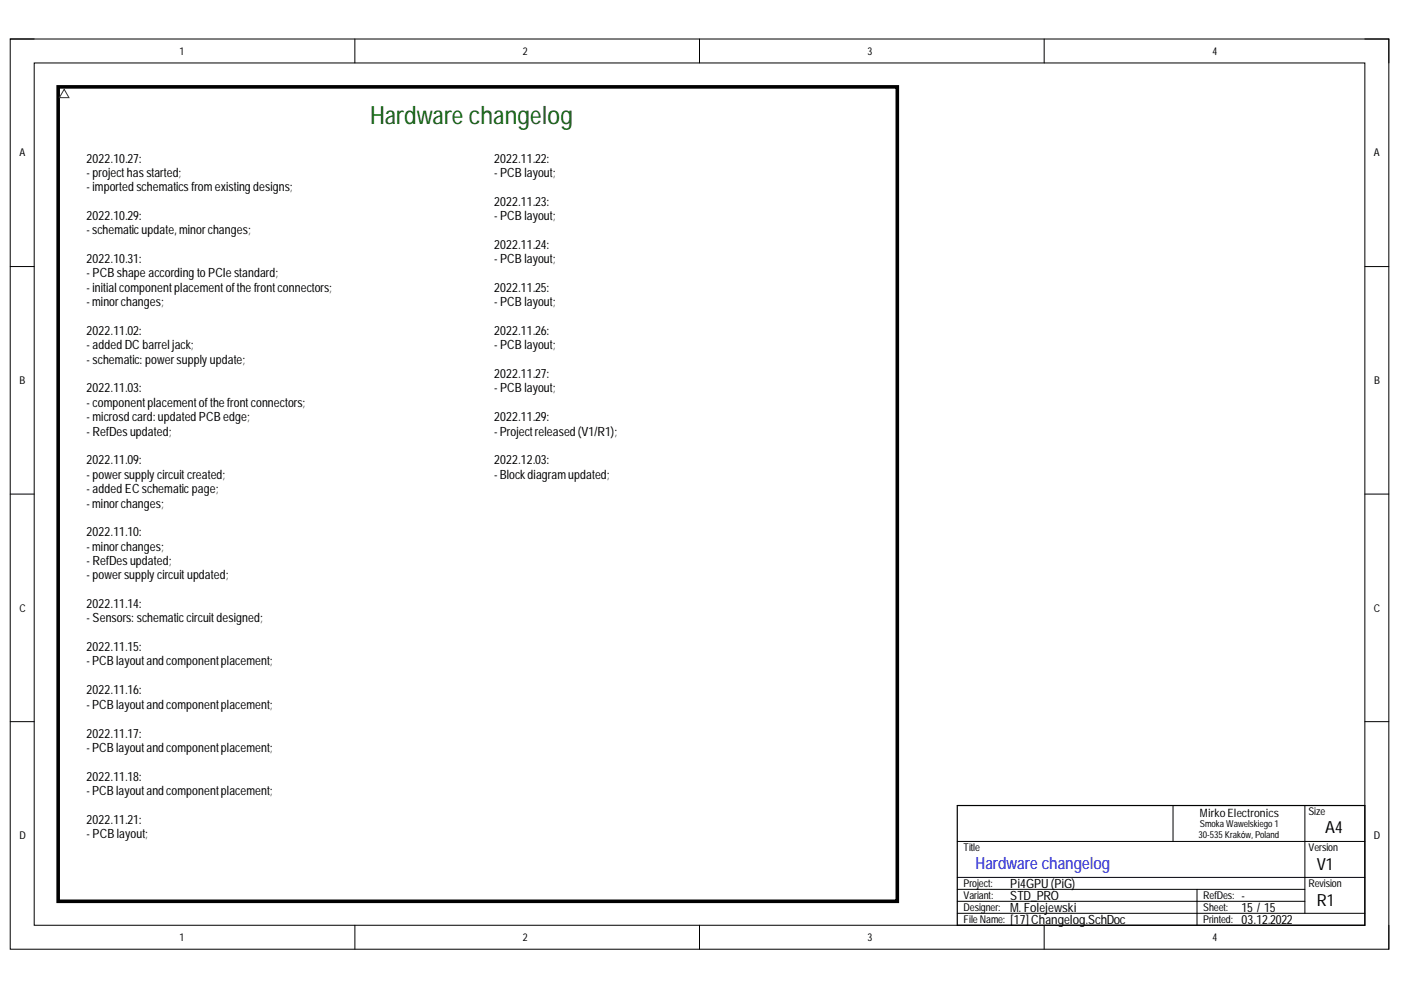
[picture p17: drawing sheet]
<svg xmlns="http://www.w3.org/2000/svg" width="297mm" height="210mm" viewBox="0 0 297 210" stroke-linecap="round" stroke-linejoin="round" font-family="sans-serif">
<defs><g id="words">
<text font-size="5.3" fill="#060" x="78.5" y="26.2">Hardware changelog</text>
<g font-size="3.5">
<text x="281" y="176.6">A4</text>
<text x="279.2" y="184.5">V1</text>
<text x="279.2" y="192.1">R1</text>
</g>
<text font-size="3.5" fill="#00c" x="206.8" y="184.3">Hardware changelog</text>
<g font-size="2.7">
<text x="18.3" y="34.5">2022.10.27:</text>
<text x="104.8" y="34.5">2022.11.22:</text>
<text x="18.3" y="37.5">-projecthasstarted;</text>
<text x="18.3" y="40.6">-imported schematicsfromexistingdesigns;</text>
<text x="104.8" y="37.5">-PCB layout;</text>
<text x="18.3" y="46.6">2022.10.29:</text>
<text x="104.8" y="43.6">2022.11.23:</text>
<text x="104.8" y="46.6">-PCB layout;</text>
<text x="18.3" y="49.7">-schematicupdate,minorchanges;</text>
<text x="104.8" y="52.7">2022.11.24:</text>
<text x="18.3" y="55.8">2022.10.31:</text>
<text x="18.3" y="58.8">-PCB shapeaccordingtoPCIestandard;</text>
<text x="104.8" y="55.8">-PCB layout;</text>
<text x="18.3" y="61.8">-initial componentplacementofthefrontconnectors;</text>
<text x="18.3" y="65">-minorchanges;</text>
<text x="104.8" y="61.8">2022.11.25:</text>
<text x="104.8" y="65">-PCB layout;</text>
<text x="18.3" y="71.1">2022.11.02:</text>
<text x="104.8" y="71.1">2022.11.26:</text>
<text x="18.3" y="74.1">-added DC barrel jack;</text>
<text x="18.3" y="77.1">-schematic: powersupplyupdate;</text>
<text x="104.8" y="74.1">-PCB layout;</text>
<text x="18.3" y="83.2">2022.11.03:</text>
<text x="104.8" y="80.2">2022.11.27:</text>
<text x="104.8" y="83.2">-PCB layout;</text>
<text x="18.3" y="86.3">-componentplacementofthefrontconnectors;</text>
<text x="18.3" y="89.3">-microsdcard: updated PCB edge;</text>
<text x="104.8" y="89.3">2022.11.29:</text>
<text x="18.3" y="92.3">-RefDesupdated;</text>
<text x="104.8" y="92.3">-Projectreleased(V1/R1);</text>
<text x="18.3" y="98.4">2022.11.09:</text>
<text x="18.3" y="101.5">-powersupplycircuitcreated;</text>
<text x="104.8" y="98.4">2022.12.03:</text>
<text x="104.8" y="101.5">-Blockdiagramupdated;</text>
<text x="18.3" y="104.5">-added EC schematicpage;</text>
<text x="18.3" y="107.6">-minorchanges;</text>
<text x="18.3" y="113.7">2022.11.10:</text>
<text x="18.3" y="116.8">-minorchanges;</text>
<text x="18.3" y="119.8">-RefDesupdated;</text>
<text x="18.3" y="122.8">-powersupplycircuitupdated;</text>
<text x="18.3" y="128.9">2022.11.14:</text>
<text x="18.3" y="132">-Sensors: schematiccircuitdesigned;</text>
<text x="18.3" y="138">2022.11.15:</text>
<text x="18.3" y="141.1">-PCBlayoutandcomponentplacement;</text>
<text x="18.3" y="147.2">2022.11.16:</text>
<text x="18.3" y="150.3">-PCBlayoutandcomponentplacement;</text>
<text x="18.3" y="156.4">2022.11.17:</text>
<text x="18.3" y="159.4">-PCBlayoutandcomponentplacement;</text>
<text x="18.3" y="165.5">2022.11.18:</text>
<text x="18.3" y="168.5">-PCBlayoutandcomponentplacement;</text>
<text x="18.3" y="174.6">2022.11.21:</text>
<text x="18.3" y="177.7">-PCB layout;</text>
<text x="214.2" y="188.2">Pi4GPU(PiG)</text>
<text x="214.2" y="190.8">STD_PRO</text>
<text x="263.2" y="190.8">-</text>
<text x="214.2" y="195.8">[17]Changelog.SchDoc</text>
<text x="214.2" y="193.3">M. Folejewski</text>
<text x="263.2" y="195.8">03.12.2022</text>
<text x="263.2" y="193.3">15 /15</text>
</g>
<text font-size="2.4" x="254.4" y="173.3">MirkoElectronics</text>
<g font-size="2.3">
<text x="38" y="11.6">1</text>
<text x="110.9" y="11.6">2</text>
<text x="183.9" y="11.6">3</text>
<text x="257" y="11.6">4</text>
<text x="4.1" y="33.1">A</text>
<text x="291.3" y="33.1">A</text>
<text x="4.1" y="81.4">B</text>
<text x="291.4" y="81.4">B</text>
<text x="4.1" y="129.7">C</text>
<text x="291.3" y="129.7">C</text>
<text x="277.4" y="172.9">Size</text>
<text x="4.1" y="177.9">D</text>
<text x="291.3" y="177.9">D</text>
<text x="204.3" y="180.5">Title</text>
<text x="277.4" y="180.5">Version</text>
<text x="204.3" y="188.1">Project:</text>
<text x="204.3" y="190.6">Variant:</text>
<text x="255.1" y="190.6">RefDes:</text>
<text x="277.4" y="188.1">Revision</text>
<text x="204.3" y="195.7">FileName:</text>
<text x="204.3" y="193.1">Designer:</text>
<text x="255.1" y="195.7">Printed:</text>
<text x="255.1" y="193.1">Sheet:</text>
<text x="38" y="199.5">1</text>
<text x="110.9" y="199.5">2</text>
<text x="183.9" y="199.5">3</text>
<text x="257" y="199.5">4</text>
</g>
<g font-size="2">
<text x="254.1" y="177.7">30-535Kraków, Poland</text>
<text x="254.4" y="175.4">Smoka Wawelskiego1</text>
</g>
</g></defs>
<path d="M2.2 8.3h292.3v193h-292.3z" fill="none" stroke="#000" stroke-width=".21"/>
<path d="M7.3 13.4h282.1v182.8h-282.1z" fill-rule="evenodd" fill="#fff"/>
<g fill="none" stroke="#000" stroke-width=".21">
<path d="M2.2 8.3h5.1M7.3 13.4h282.1v182.8h-282.1zM75.2 8.3v5M148.3 8.3v5M221.4 8.3v5.1M289.4 8.3h5.1v5.1M2.2 56.5h5.1M289.4 56.5h5.1M2.2 104.8h5.1M289.4 104.8h5.1M2.2 153h5.1M289.4 153h5.1"/>
<path d="M203 178.4h86.4M248.7 170.8v7.6M276.7 170.8v22.8M75.2 196.2v5.1M148.3 196.2v5.1M203 188.6h73.7M203 191.1h73.7M203 186h86.4M203 193.6h86.4M221.4 196.2v5.1M253.8 188.6v7.6M294.5 196.2v5.1"/>
</g>
<path d="M203 170.8h86.4v25.4h-86.4z" fill="none" stroke="#000" stroke-width=".25"/>
<path d="M12.3 18.4h177.9v172.7h-177.9z" fill="none" stroke="#000" stroke-width=".76"/>
<path d="M13.6 18.9l1 1.8h-2z" fill="none" stroke="#333" stroke-width=".21"/>
<path d="M17.4 31.1h81.3v154.9h-81.3z" fill-rule="evenodd" fill="#fff"/>
<path d="M17.4 31.1h81.3v154.9h-81.3z" fill="none" stroke="#fff" stroke-width=".25"/>
<path d="M103.8 31.1h81.4v154.9h-81.4z" fill-rule="evenodd" fill="#fff"/>
<path d="M103.8 31.1h81.4v154.9h-81.4z" fill="none" stroke="#fff" stroke-width=".25"/>
<use href="#words"/>
</svg>
